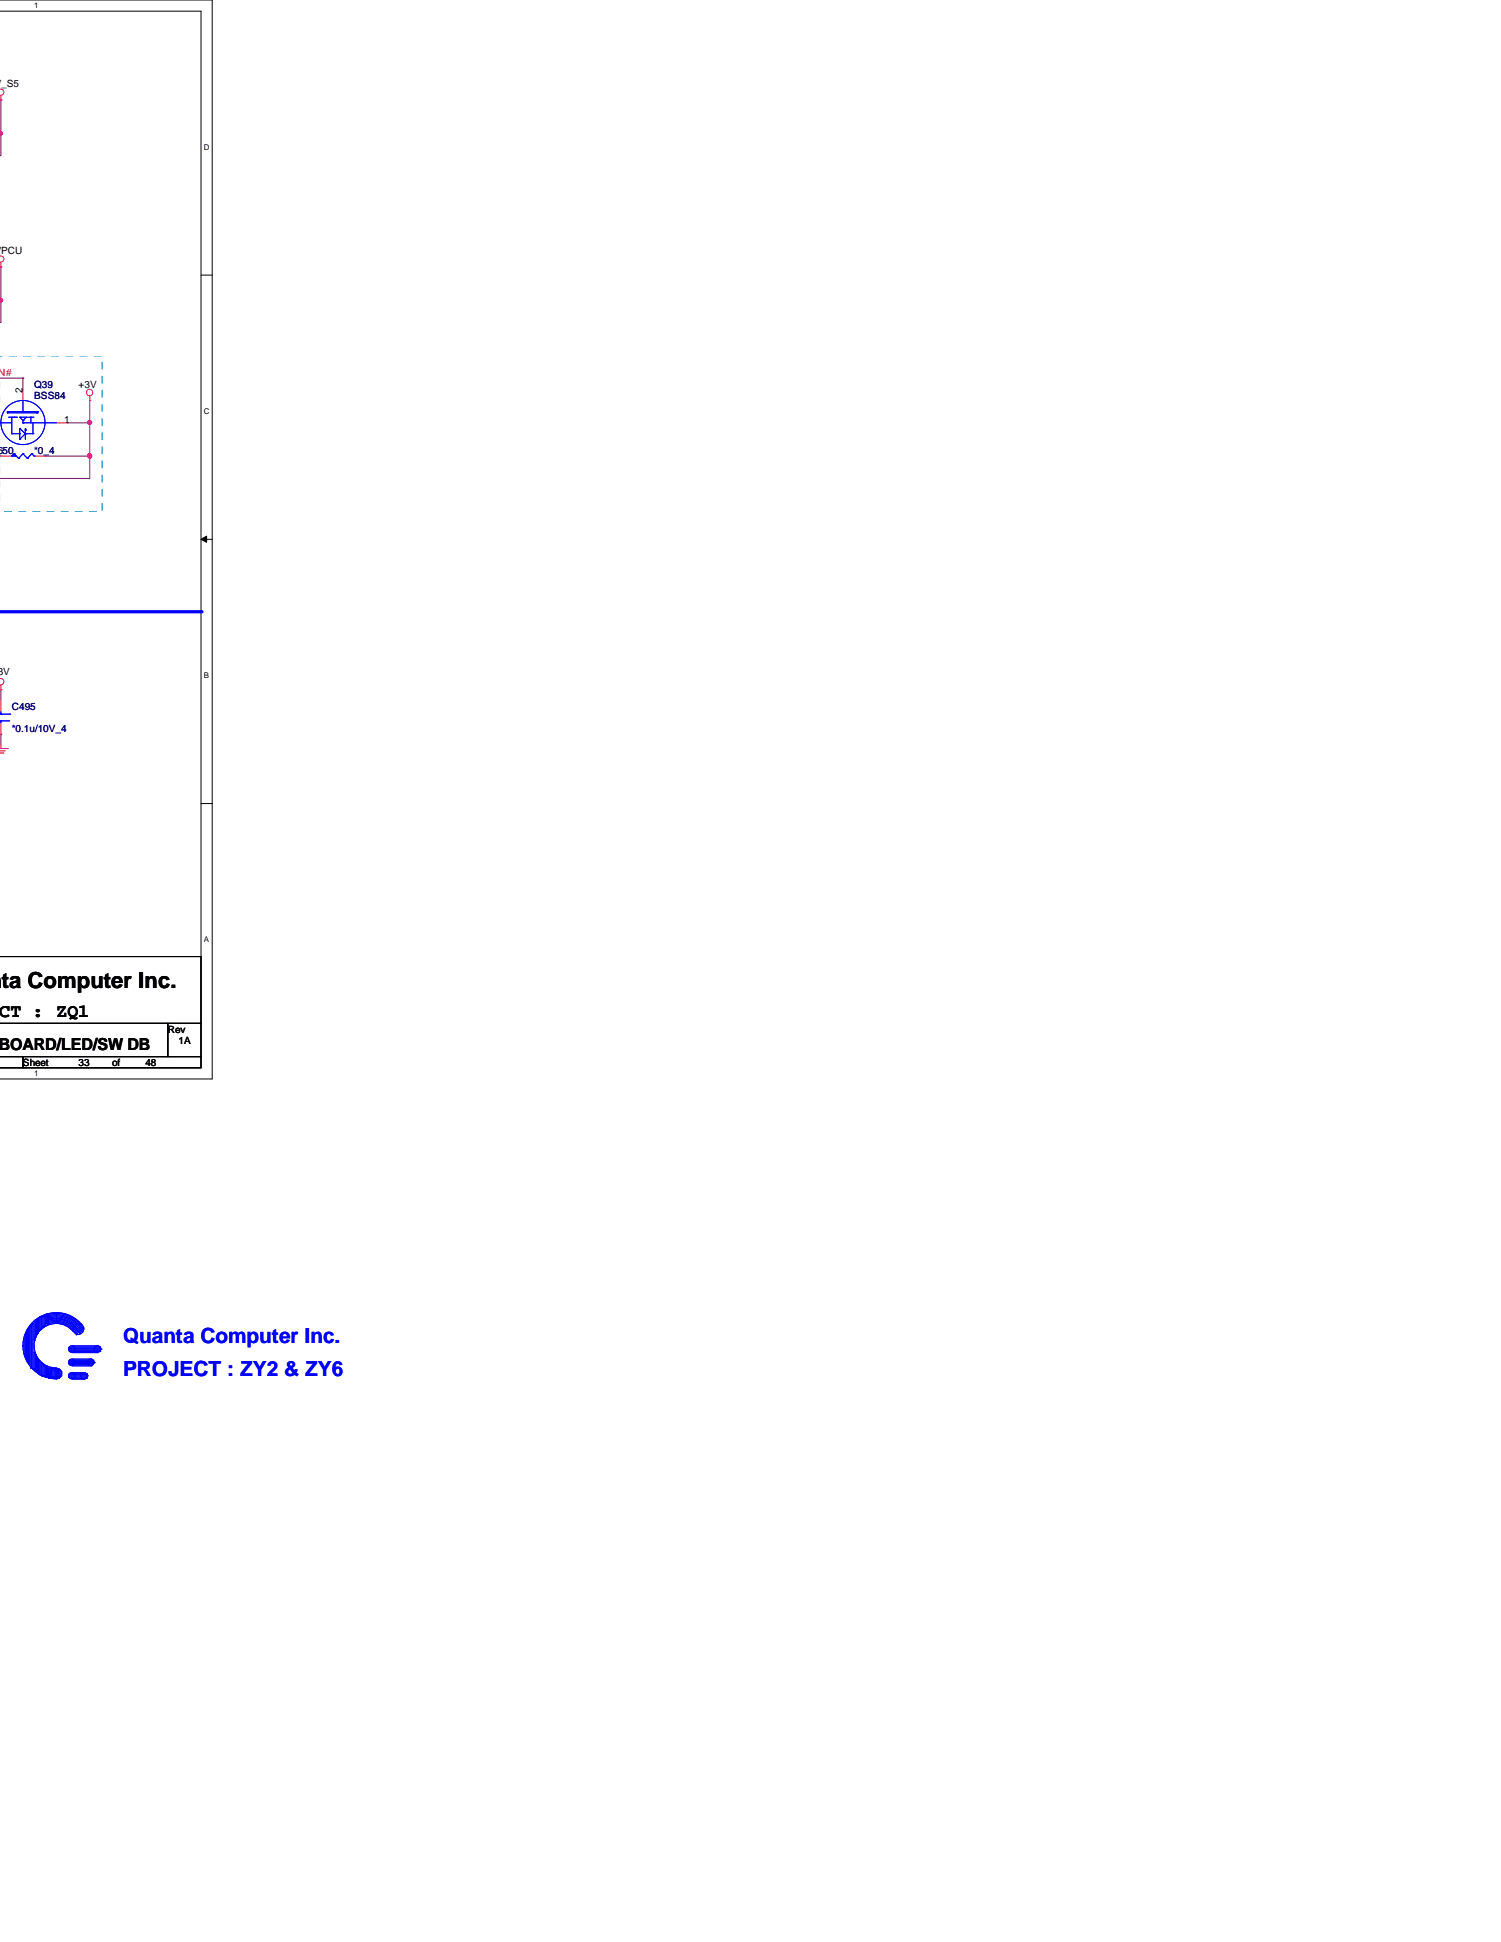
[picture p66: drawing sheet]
<svg xmlns="http://www.w3.org/2000/svg" width="216mm" height="279mm" viewBox="0 0 216 279" stroke-linecap="round" stroke-linejoin="round" font-family="sans-serif">
<defs><g id="words">
<text font-size="3.2" x=".3" y="142.2">ta Computer Inc.</text>
<g font-size="3" fill="#00f">
<text x="17.7" y="193.2">Quanta Computer Inc.</text>
<text x="17.7" y="198">PROJECT : ZY2 &amp; ZY6</text>
</g>
<g font-size="2.7">
<text x="0" y="146.3">CT :</text>
<text x="8.1" y="146.3">ZQ1</text>
</g>
<text font-size="2.4" x="-.2" y="151">BOARD/LED/SW DB</text>
<g font-size="1.4">
<text x="-.8" y="12.6">V_S5</text>
<text x="-.8" y="36.6">VPCU</text>
<text x="3.3" y="56.5" transform="rotate(-90 3.3 56.5)">2</text>
<text x="11.3" y="55.8">+3V</text>
<text x="9.2" y="60.8">1</text>
<text x="-.3" y="97.1">3V</text>
<text x="24.1" y="148.6">Rev</text>
<text x="3.3" y="153.4">Sheet</text>
<text x="11.3" y="153.4">33</text>
<text x="16.1" y="153.4">of</text>
<text x="20.9" y="153.4">48</text>
<text x="25.7" y="150.2">1A</text>
</g>
<text font-size="1.4" fill="#f00" x="-.2" y="54.1">N#</text>
<g font-size="1.4" fill="#000080">
<text x="4.9" y="55.8">Q39</text>
<text x="4.9" y="57.4">BSS84</text>
<text x="-.4" y="65.4">650</text>
<text x="4.9" y="65.4">*0_4</text>
<text x="1.7" y="102.2">C495</text>
<text x="1.7" y="105.4">*0.1u/10V_4</text>
</g>
<g font-size="1.1">
<text x="4.9" y="1.1">1</text>
<text x="29.3" y="21.5">D</text>
<text x="29.3" y="59.5">C</text>
<text x="29.3" y="97.5">B</text>
<text x="29.3" y="135.6">A</text>
<text x="4.9" y="154.8">1</text>
</g>
</g></defs>
<path d="M-.1 0h30.6v155.2h-30.6M-.1 1.6h29v152h-29" fill="none" stroke="#000" stroke-width=".14"/>
<g fill="#fff">
<path d="M4.9 .2h.6v1.2h-.6z"/>
<path d="M4.9 153.8h.6v1.2h-.6z"/>
<path d="M29.3 20.6h.8v1.2h-.8z"/>
<path d="M29.3 58.5h.8v1.2h-.8z"/>
</g>
<path d="M28.9 39.6h1.6" fill="none" stroke="#000" stroke-width=".14"/>
<path d="M29.3 96.6h.8v1.1h-.8z" fill="#fff"/>
<path d="M28.9 77.6l.8-.5v.9zM28.9 77.6h1.6" fill="none" stroke="#000" stroke-width=".14"/>
<path d="M28.9 77.6l.8-.5v.9z" fill="#000"/>
<path d="M29.3 134.6h.8v1.2h-.8z" fill="#fff"/>
<path d="M28.9 115.6h1.6" fill="none" stroke="#000" stroke-width=".14"/>
<path d="M.1 43.2h.1M.1 43.2v3.2h-.2" fill="none" stroke="#800040" stroke-width=".14"/>
<path d="M-.1 42.9a.29 .29 0 0 1 .5 .3 .29 .29 0 0 1-.5 .2z" fill-rule="evenodd" fill="#f0f"/>
<path d="M0 42.9a.29 .29 0 0 1 .4 .3 .29 .29 0 0 1-.5 .2" fill="none" stroke="#f0f" stroke-width=".14"/>
<path d="M.1 19.2h.1M.1 14.4h.1M.1 14.4v8h-.2M.1 38.4h.1M.1 38.4v4.8h-.2" fill="none" stroke="#800040" stroke-width=".14"/>
<path d="M-.1 18.9a.29 .29 0 0 1 .5 .3 .29 .29 0 0 1-.5 .2z" fill-rule="evenodd" fill="#f0f"/>
<path d="M0 18.9a.29 .29 0 0 1 .4 .3 .29 .29 0 0 1-.5 .2" fill="none" stroke="#f0f" stroke-width=".14"/>
<path d="M-.1 19.2h.2M-.1 68.8h13M12.9 60.8h.1M12.9 60.8v4.8" fill="none" stroke="#800040" stroke-width=".14"/>
<circle cx="12.9" cy="60.8" r=".31" fill="#f0f"/>
<circle cx="12.9" cy="60.8" r=".31" fill="none" stroke="#f0f" stroke-width=".14"/>
<path d="M6.5 65.6h.1M6.5 65.6h6.4" fill="none" stroke="#800040" stroke-width=".14"/>
<circle cx="12.9" cy="65.6" r=".32" fill="#f0f"/>
<circle cx="12.9" cy="65.6" r=".32" fill="none" stroke="#f0f" stroke-width=".14"/>
<g fill="none" stroke="#800040" stroke-width=".14">
<path d="M0 54.4h3.3M3.3 54.4h.1M3.3 54.4v1.6M12.9 57.6h.1M12.9 57.6v3.2h-3.2M-.1 65.6h.2M9.7 60.8h.1M12.9 65.6h.1M12.9 65.6v3.2M.1 99.2h.1M.1 99.2v1.6M.1 105.6h.1"/>
<path d="M.1 105.6v1.6"/>
</g>
<g fill="none" stroke="#f00" stroke-width=".14">
<path d="M0 12.9a.44 .44 0 0 1 .6 .4 .44 .44 0 0 1-.7 .4M.1 14.4h.1M.1 13.8v.6M0 36.9a.44 .44 0 0 1 .6 .4 .44 .44 0 0 1-.7 .4M.1 38.4h.1M.1 37.8v.6M12.9 57.6h.1M12.9 57v.6M0 97.6a.46 .46 0 0 1 .6 .5 .46 .46 0 0 1-.7 .4M.1 99.2h.1M.1 98.6v.6M-.1 108h.9"/>
<path d="M-.1 107.7h1.2M-.1 108.3h.5M.1 107.7h.1M.1 107.2v.5M.4 108.3h.1M1.1 107.7h.1"/>
<circle cx="12.9" cy="56.5" r=".46"/>
</g>
<path d="M-.1 137.6h29v9.6h-29h24.2v4.8h-24.2h3.4v1.6h-3.4M3.3 152h25.6v1.6h-25.6zM24.1 147.2h4.8v4.8h-4.8z" fill="none" stroke="#000" stroke-width=".14"/>
<path d="M-.1 88h29" fill="none" stroke="#00f" stroke-width=".47"/>
<circle cx="28.9" cy="88" r=".23" fill="#00f"/>
<path d="M-.1 73.6h14.8v-22.4h-14.8" fill="none" stroke="#0080c0" stroke-width=".14" stroke-dasharray="1 1 1 1 1 1 1 1" stroke-dashoffset="-6196.3"/>
<g fill="none" stroke="#00f" stroke-width=".14">
<path d="M1.1 59.4h.1M1.1 59.4h4.3M3.3 59.2h.1M3.3 57.6v1.6M5.2 59.4h.1M5.4 59.2h.1M5.4 59.4h.1M5.4 59.2v.2M5.4 59.2h-4.3v.2M-.1 60.8h1.8M1.2 60h1.2M1.7 60h.1"/>
<path d="M1.7 62.4h.1M1.7 60v2.4M1.7 62.4h1.1M2 60h.1M2 65.3h.1M2 65.3l-.3 .3M2 65.3l.7 .7M2.4 60h.1M2.7 66h.1M2.8 62.4h.1M2.8 61.6h.1M2.8 63.2h.1"/>
<path d="M2.8 60h.1M2.8 60h1M2.8 61.6v1.6M2.8 61.6l.8 .8M2.8 60l.5 .5M3.3 60.8h.1M3.3 60.5h.1M3.3 65.3h.1M3.3 60.8h4.8M3.3 60.5v.3M3.3 65.3l-.6 .7M3.3 65.3l.6 .7"/>
<path d="M3.6 62.4h.1M3.6 61.8h.1M3.6 61.9h.1M3.6 61.6v1.6M3.6 62.4h1.1M3.6 62.4l-.8 .8M3.8 60h.1M3.8 60l-.5 .5M3.9 66h.1M4.1 60h.6M4.4 60h.1M4.4 60v.8"/>
<path d="M4.6 65.3h.1M4.6 65.3l-.7 .7M4.6 65.3l.3 .3M4.7 60h.1M4.7 62.4h.1M4.7 60.8v1.6M4.9 65.6h.1M-.1 103.7h1.5M-.1 102.7h1.5M.1 102.7h.1M.1 103.7h.1M.1 102.4v.3"/>
<path d="M.1 103.7v.3M1.4 102.7h.1M3.5 194.7h.1M3.5 192.5v2.2M3.5 194.7l.1 .5M3.6 195.2h.1M3.6 192h.1M3.6 192v3.2M3.8 191.7h.1M3.8 195.7h.1M3.8 191.7l-.2 .3M3.8 191.7v4"/>
<path d="M3.8 195.7l.1 .2M3.9 195.9h.1M3.9 191.4h.1M3.9 191.4v4.5M4.1 191.1h.1M4.1 196.2h.1M4.1 191.1l-.2 .3M4.1 191.1v5.1M4.1 196.2l.2 .1M4.3 196.3h.1M4.3 190.9h.1M4.3 190.9v5.4"/>
<path d="M4.4 190.8h.1M4.4 196.9h.1M4.4 190.8l-.1 .1M4.4 190.8v6.1M4.6 190.6h.1M4.6 190.6v6.3M4.7 190.4h.1M4.7 197h.1M4.7 190.4l-.1 .2M4.7 190.4v6.6M4.7 197h.2M4.9 197h.1"/>
<path d="M4.9 194.6h.1M4.9 192.8h.1M4.9 190.1v2.7M4.9 194.6v2.4M4.9 194.6l.2 .3M5.1 194.9h.1M5.1 197.1h.1M5.1 192.4h.1M5.1 190.1h.1M5.1 197.1l.1 .2M5.1 190.1v2.3M5.1 194.9v2.2"/>
<path d="M5.1 192.4l-.2 .4M5.2 197.3h.1M5.2 195.2h.1M5.2 189.9h.1M5.2 192h.1M5.2 189.9l-.1 .2M5.2 189.9v2.1M5.2 195.2v2.1M5.2 195.2l.2 .3M5.4 195.5h.1M5.4 197.5h.1M5.4 191.9h.1"/>
<path d="M5.4 189.8h.1M5.4 189.8v2.1M5.4 195.5v2M5.4 197.5l.1 .2M5.4 191.9l-.2 .1M5.5 197.7h.1M5.5 195.7h.1M5.5 189.7h.1M5.5 191.6h.1M5.5 189.7v1.9M5.5 195.7v2M5.5 195.7l.2 .2"/>
<path d="M5.5 189.7l-.1 .1M5.7 195.9h.1M5.7 197.8h.1M5.7 191.4h.1M5.7 189.5h.1M5.7 197.8h.2M5.7 189.5v1.9M5.7 195.9v1.9M5.7 191.4l-.2 .2M5.7 189.5h.2M5.9 197.8h.1M5.9 196h.1"/>
<path d="M5.9 189.5h.1M5.9 191.2h.1M5.9 196l.1 .2M5.9 189.5v1.7M5.9 196v1.8M6 196.2h.1M6 198h.1M6 191.1h.1M6 189.5h.1M6 198h.2M6 189.5v1.6M6 196.2v1.8"/>
<path d="M6 191.1l-.1 .1M6.2 198h.1M6.2 196.3h.1M6.2 189.3h.1M6.2 190.9h.1M6.2 196.3l.1 .2M6.2 189.3v1.6M6.2 196.3v1.7M6.2 189.3l-.2 .2M6.3 196.5h.1M6.3 198h.1M6.3 190.8h.1"/>
<path d="M6.3 189.3h.1M6.3 189.3v1.5M6.3 196.5v1.5M6.3 198l.2 .1M6.3 190.8l-.1 .1M6.5 198.1h.1M6.5 196.5h.1M6.5 189.1h.1M6.5 190.8h.1M6.5 189.1v1.7M6.5 196.5v1.6M6.5 196.5l.2 .2"/>
<path d="M6.5 189.1l-.2 .2M6.7 196.7h.1M6.7 198.1h.1M6.7 190.4h.1M6.7 189.1h.1M6.7 189.1v1.3M6.7 196.7v1.4M6.7 190.4l.1 .2M6.8 198.1h.1M6.8 196.9h.1M6.8 189h.1M6.8 190.6h.1"/>
<path d="M6.8 190.3a3.6 3.6 0 0 1 4.4 1.7M6.8 190.2l1.3-.3a3.7 3.7 0 0 1 3.2 1.8M6.8 190a3.8 3.8 0 0 1 4.7 1.9M6.8 189.8a4.1 4.1 0 0 1 4.8 2.1M6.8 189.7a4.2 4.2 0 0 1 4.9 1.9M6.8 189.5l1.3-.2a4.2 4.2 0 0 1 3.8 2.3M6.8 189v1.6M6.8 196.7v1.4M6.8 196.9h.2M6.8 189l-.1 .1M6.9 190.5a3.4 3.4 0 0 1 4.1 1.6M6.9 189.3l1.2-.2a4.5 4.5 0 0 1 3.9 2.3"/>
<path d="M6.9 189.1l1.2-.1a4.5 4.5 0 0 1 3.9 2.2M7 196.9h.1M7 198.1h.1M7 198.3h.1M7 189.1h.1M7 198.1h.2M7 198.3h.3M7 189.1v1.3M7 196.9v1.2M7.2 198.1h.1M7.2 196.9h.1M7.2 196.9v1.2"/>
<path d="M7.3 196.9h.1M7.3 198.3h.1M7.3 196.9v1.4M7.5 196.9h.1M7.5 198.3h.1M7.5 196.9l-.5 1.4M7.5 196.9v1.4M7.6 198.1h.1M7.6 196.9h.1M7.6 198.1l-.1 .2M7.6 196.9v1.2M7.6 196.9l.2 .2"/>
<path d="M7.8 197.1h.1M7.8 198.3h.1M7.8 198.3h.2M7.8 197.1v1.2M8 198.3h.1M8 197h.1M8 197v1.3M8.1 197h.1M8.1 198.3h.1M8.1 198.3h.2M8.1 197v1.3M8.3 198.3h.1"/>
<path d="M8.3 197h.1M8.3 197v1.3M8.4 197h.1M8.4 198.3h.1M8.4 197v1.3M8.6 198.1h.1M8.6 197.1h.1M8.6 198.1l-.2 .2M8.6 197.1v1M8.6 197.1l.2 .2M8.8 197.3h.1M8.8 198h.1"/>
<path d="M8.8 197.3v.7M9.9 194h.1M9.9 194.1h.1M9.9 196h.1M9.9 196.2h.1M9.9 197.8h.1M9.9 198h.1M9.9 198.1h.1M9.9 194h4.5M9.9 194v.1M9.9 197.8v.2M9.9 194.1h4.6"/>
<path d="M9.9 196h3.6M9.9 196.2h3.5M9.9 196.2l.3 .1M9.9 197.8h2.5M9.9 198h2.7M9.9 198.1h2.5M9.9 198.1l.3 .2M10 194.3h.1M10 195.9h.1M10 193.8h4.4M10 194.3h4.4M10 194.3l.2 .1"/>
<path d="M10 195.7h3.4M10 195.9h3.4M10 195.9l-.1 .1M10 197.7h2.4M10.2 194.4h.1M10.2 196.3h.1M10.2 198.3h.1M10.2 194.4h4.2M10.2 196.3h3.1M10.2 198.3h2.2M10.4 197.5h1.7M10.4 198.4h1.7"/>
<path d="M10.4 196.5h2.7M10.4 195.5h2.7M10.4 194.6h3.6M10.4 193.6h3.6M10.5 191.6a3.2 3.2 0 0 0-5.3 .7 3.2 3.2 0 0 0 2.9 4.5M11.8 190.6a4.8 4.8 0 0 0-3.7-1.8 4.7 4.7 0 0 0-4.8 4.9v-.1a4.8 4.8 0 0 0 4.8 4.8M12.1 197.5h.1M12.1 198.4h.1M12.3 197.7h.1M12.4 197.7h.1M12.4 197.8h.1M12.4 198.1h.1"/>
<path d="M12.4 198.3h.1M12.4 197.7v.1M12.6 198h.1M12.6 198l-.2 .1M13.1 196.5h.1M13.1 195.5h.1M13.3 196.3h.1M13.4 195.7h.1M13.4 195.9h.1M13.4 196.2h.1M13.4 195.7v.2M13.5 196h.1"/>
<path d="M13.5 196l-.1 .2M14 194.6h.1M14 193.6h.1M14.4 193.8h.1M14.4 194h.1M14.4 194.3h.1M14.4 194.4h.1M14.4 193.8v.2M14.5 194.1h.1M14.5 194.1l-.1 .2"/>
<circle cx="3.3" cy="60.8" r="3.2"/>
<circle cx="8.1" cy="197.6" r=".77"/>
<circle cx="10.3" cy="196" r=".47"/>
<circle cx="10.3" cy="194.1" r=".47"/>
<circle cx="10.3" cy="197.9" r=".46"/>
<circle cx="11.3" cy="191.2" r=".78"/>
<circle cx="12.1" cy="197.9" r=".45"/>
<circle cx="13" cy="196" r=".47"/>
<circle cx="14" cy="194.1" r=".47"/>
</g>
<path d="M3.3 56v1.6M.1 65.6h1.6M4.9 65.6h1.6M8.1 60.8h1.6M.1 100.8v1.6M.1 104v1.6" fill="none" stroke="#f00" stroke-width=".14"/>
<path d="M1.7 65.6l.3-.3 .4 .3-.4-.3 .4 .3z" fill-rule="evenodd" fill="#00f"/>
<g fill="none" stroke="#00f" stroke-width=".14">
<path d="M1.7 65.6l.3-.3 .4 .3-.4-.3 .4 .3zM2 65.3h.1M2 65.3l-.3 .3M2 65.3l.7 .7M2.7 66h.1M3.3 65.3h.1M3.3 65.3l-.6 .7M3.3 65.3l.6 .7M3.9 66h.1M4.6 65.3h.1M4.6 65.3l-.7 .7M4.6 65.3l.3 .3"/>
<path d="M4.9 65.6h.1"/>
</g>
<path d="M1.7 65.6l.3-.3 .4 .3-.4-.3 .4 .3z" fill-rule="evenodd" fill="#00f"/>
<path d="M1.7 65.6l.3-.3 .4 .3-.4-.3 .4 .3z" fill="none" stroke="#00f" stroke-width=".14"/>
<path d="M-.1 42.9a.29 .29 0 0 1 .5 .3 .29 .29 0 0 1-.5 .2z" fill-rule="evenodd" fill="#f0f"/>
<path d="M0 42.9a.29 .29 0 0 1 .4 .3 .29 .29 0 0 1-.5 .2" fill="none" stroke="#f0f" stroke-width=".14"/>
<path d="M-.1 18.9a.29 .29 0 0 1 .5 .3 .29 .29 0 0 1-.5 .2z" fill-rule="evenodd" fill="#f0f"/>
<path d="M0 18.9a.29 .29 0 0 1 .4 .3 .29 .29 0 0 1-.5 .2" fill="none" stroke="#f0f" stroke-width=".14"/>
<circle cx="12.9" cy="60.8" r=".31" fill="#f0f"/>
<circle cx="12.9" cy="60.8" r=".31" fill="none" stroke="#f0f" stroke-width=".14"/>
<circle cx="12.9" cy="65.6" r=".32" fill="#f0f"/>
<circle cx="12.9" cy="65.6" r=".32" fill="none" stroke="#f0f" stroke-width=".14"/>
<use href="#words"/>
</svg>
